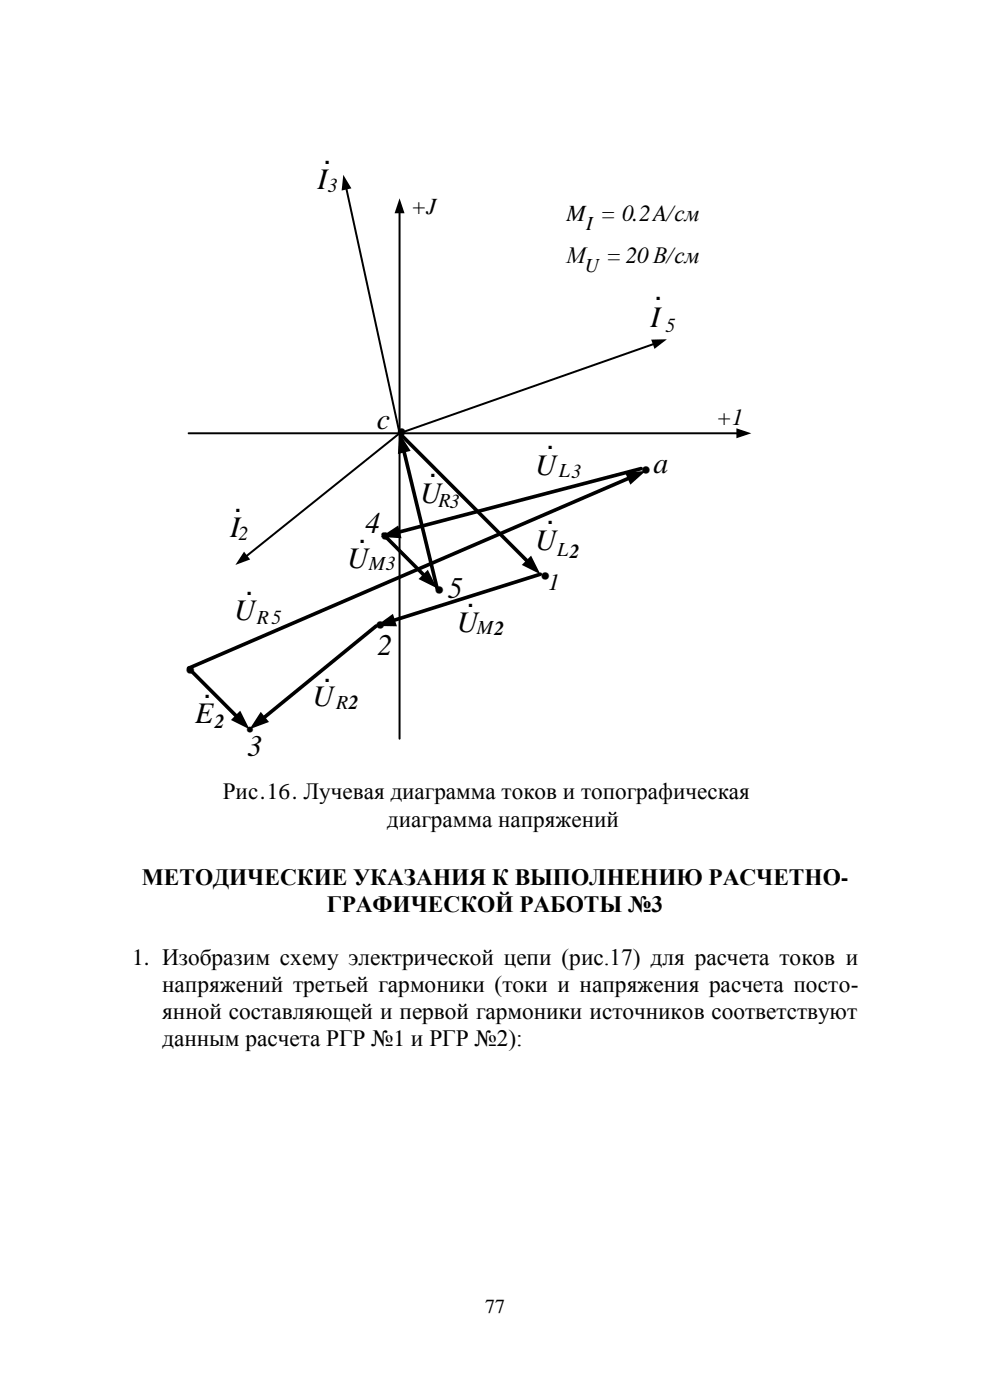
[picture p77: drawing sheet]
<svg xmlns="http://www.w3.org/2000/svg" width="210mm" height="297mm" viewBox="0 0 210 297" stroke-linecap="round" stroke-linejoin="round" font-family="sans-serif">
<defs><g id="words">
<g font-size="10.6">
<text x="84.5" y="92.4">.</text>
<text x="136.4" y="100.3">.</text>
<text x="81.1" y="114.3">.</text>
<text x="92.6" y="125.8">.</text>
<text x="115" y="122.8">.</text>
<text x="80" y="133.3">.</text>
<text x="39.7" y="142.7">.</text>
</g>
<text font-size="8.4" x="52.5" y="155.3">.</text>
<g font-size="6.3">
<text x="68.5" y="34.8">.</text>
<text x="67.4" y="40.2">I</text>
<text x="138.8" y="63.6">.</text>
<text x="138" y="69.3">I</text>
<text x="80" y="91">c</text>
<text x="115.9" y="95.2">.</text>
<text x="91" y="101.2">.</text>
<text x="113.5" y="100.7">U</text>
<text x="138.6" y="100.2">a</text>
<text x="89.1" y="106.7">U</text>
<text x="48.8" y="113.9">I</text>
<text x="49.6" y="108.7">.</text>
<text x="77.5" y="113">4</text>
<text x="115.9" y="111.2">.</text>
<text x="76" y="115.2">.</text>
<text x="113.6" y="116.7">U</text>
<text x="73.6" y="120.5">U</text>
<text x="49.7" y="131.6">U</text>
<text x="52" y="126.2">.</text>
<text x="95" y="126.9">5</text>
<text x="98.9" y="128.7">.</text>
<text x="96.9" y="134.1">U</text>
<text x="80.1" y="138.9">2</text>
<text x="43.1" y="148.2">.</text>
<text x="66.3" y="149.9">U</text>
<text x="68.5" y="144.7">.</text>
<text x="41.4" y="153.4">E</text>
<text x="52.5" y="160.3">3</text>
</g>
<g font-size="5">
<text x="30.1" y="187.8">МЕТОДИЧЕСКИЕ УКАЗАНИЯ К ВЫПОЛНЕНИЮ РАСЧЕТНО-</text>
<text x="69.4" y="193.5">ГРАФИЧЕСКОЙ РАБОТЫ №3</text>
<text x="28" y="204.8">1. Изобразим схему электрической цепи (рис.17) для расчета токов и</text>
<text x="34.4" y="210.5">напряжений третьей гармоники (токи и напряжения расчета посто-</text>
<text x="34.4" y="216.1">янной составляющей и первой гармоники источников соответствуют</text>
<text x="34.4" y="221.8">данным расчета РГР №1 и РГР №2):</text>
</g>
<g font-size="4.9">
<text x="87.2" y="45.4">+J</text>
<text x="120.2" y="46.9">M = 0.2A/см</text>
<text x="120.2" y="55.9">М</text>
<text x="128.6" y="55.9">=20 В/см</text>
<text x="152" y="90.3">+1</text>
<text x="116.3" y="125.2">1</text>
<text x="47.3" y="169.5">Рис.16. Лучевая диаграмма токов и топографическая</text>
<text x="82.1" y="175.4">диаграмма напряжений</text>
</g>
<g font-size="4.2">
<text x="69.6" y="40.8">3</text>
<text x="124.3" y="48.8">I</text>
<text x="124.1" y="57.7">U</text>
<text x="141.2" y="70.4">5</text>
<text x="118.5" y="101.1">L3</text>
<text x="93" y="107.6">R3</text>
<text x="50.6" y="114.6">2</text>
<text x="118.2" y="117.9">L2</text>
<text x="78.3" y="121">M3</text>
<text x="54.5" y="132.5">R5</text>
<text x="101.2" y="134.5">M2</text>
<text x="45.6" y="154.4">2</text>
<text x="71.3" y="150.4">R2</text>
<text x="102.9" y="278.6">77</text>
</g>
</g></defs>
<path d="M73.5 39.9l11.3 52M84.8 45v111.7M138.7 73l-53.9 18.9M40 91.9h116.5M84.8 91.9l-32.6 26.1" fill="none" stroke="#000" stroke-width=".42"/>
<g fill="#000">
<path d="M72.8 37.1l1.7 2.9-2 .4zM84.8 42.1l1 3.1h-2.1zM138.1 72h3.4l-2.7 2zM84.8 91.9l2.3 3.8-2.7 .6zM156.2 90.9l3.2 1-3.2 1.1zM51.8 117l1.3 1.7-3.2 1.2zM80.8 113.9l3.7-2.4 .7 2.7zM112.7 117.9l1.9 3.9-3.9-1.9zM132.6 100.3l4.4-.4-3.3 2.9zM79.8 132.8l3.6-2.6 .8 2.7zM90.8 120.9l1.9 3.9-3.9-2zM51 150.8l1.9 3.9-3.9-2z"/>
<path d="M55.3 151l1.8 2.2-4.2 1.5z"/>
</g>
<path d="M84.8 91.9l27.1 27.2M85.7 95.7l7 29.1M136 99.4l-51.5 13.5M81.3 113.3l8.7 8.8M133.5 101.4l-93.5 40.4 10.2 10.2M79.8 132.8l-23.9 19.5M114.6 121.8l-31.1 9.8" fill="none" stroke="#000" stroke-width=".77"/>
<use href="#words"/>
</svg>
